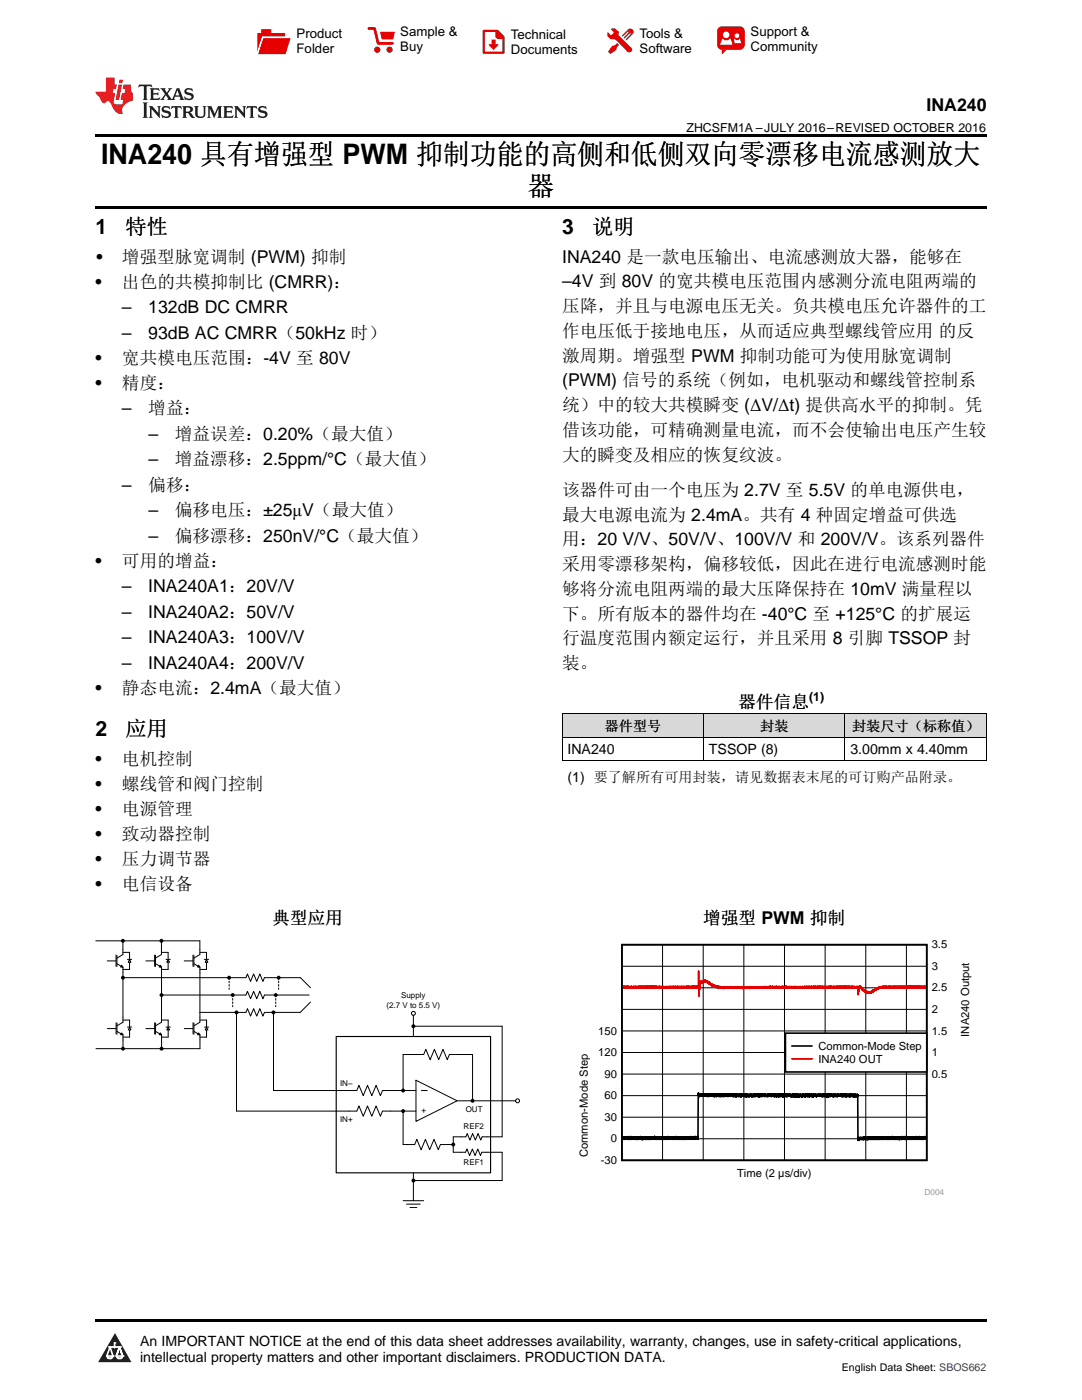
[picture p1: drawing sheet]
<svg xmlns="http://www.w3.org/2000/svg" width="216mm" height="279mm" viewBox="0 0 216 279" stroke-linecap="round" stroke-linejoin="round" font-family="sans-serif">
<defs><g id="words">
<g font-size="5.6">
<text x="20.2" y="32.8">INA240 具有增强型 PWM 抑制功能的高侧和低侧双向零漂移电流感测放大</text>
<text x="105.3" y="39.2">器</text>
</g>
<g font-size="4.2">
<text x="19" y="46.7">1</text>
<text x="25" y="46.7">特性</text>
<text x="112.2" y="46.7">3</text>
<text x="118.1" y="46.7">说明</text>
<text x="19" y="146.9">2</text>
<text x="25" y="146.9">应用</text>
</g>
<g font-size="3.5">
<text x="184.9" y="22.2">INA240</text>
<text x="19.2" y="52.4">•</text>
<text x="24.3" y="52.4">增强型脉宽调制 (PWM) 抑制</text>
<text x="112.2" y="52.4">INA240 是一款电压输出、电流感测放大器，能够在</text>
<text x="19" y="57.4">•</text>
<text x="24.3" y="57.4">出色的共模抑制比 (CMRR)：</text>
<text x="112.2" y="57.4">–4V 到 80V 的宽共模电压范围内感测分流电阻两端的</text>
<text x="24.3" y="62.5">–</text>
<text x="29.6" y="62.5">132dB DC CMRR</text>
<text x="112.2" y="62.3">压降，并且与电源电压无关。负共模电压允许器件的工</text>
<text x="24.3" y="67.6">–</text>
<text x="29.6" y="67.6">93dB AC CMRR（50kHz 时）</text>
<text x="112.2" y="67.2">作电压低于接地电压，从而适应典型螺线管应用 的反</text>
<text x="19" y="72.6">•</text>
<text x="19" y="77.6">•</text>
<text x="24.3" y="72.6">宽共模电压范围：-4V 至 80V</text>
<text x="24.3" y="77.6">精度：</text>
<text x="112.2" y="72.2">激周期。增强型 PWM 抑制功能可为使用脉宽调制</text>
<text x="112.2" y="77.1">(PWM) 信号的系统（例如，电机驱动和螺线管控制系</text>
<text x="24.3" y="82.7">–</text>
<text x="29.6" y="82.7">增益：</text>
<text x="112.2" y="82.1">统）中的较大共模瞬变 (ΔV/Δt) 提供高水平的抑制。凭</text>
<text x="29.6" y="87.8">–</text>
<text x="34.9" y="87.8">增益误差：0.20%（最大值）</text>
<text x="112.2" y="87">借该功能，可精确测量电流，而不会使输出电压产生较</text>
<text x="29.6" y="92.9">–</text>
<text x="34.9" y="92.9">增益漂移：2.5ppm/°C（最大值）</text>
<text x="112.2" y="91.9">大的瞬变及相应的恢复纹波。</text>
<text x="24.3" y="97.9">–</text>
<text x="29.6" y="97.9">偏移：</text>
<text x="112.2" y="99">该器件可由一个电压为 2.7V 至 5.5V 的单电源供电，</text>
<text x="29.6" y="103">–</text>
<text x="34.9" y="103">偏移电压：±25μV（最大值）</text>
<text x="112.2" y="103.9">最大电源电流为 2.4mA。共有 4 种固定增益可供选</text>
<text x="19" y="113.1">•</text>
<text x="24.3" y="113.1">可用的增益：</text>
<text x="29.6" y="108.1">–</text>
<text x="34.9" y="108.1">偏移漂移：250nV/°C（最大值）</text>
<text x="112.2" y="108.8">用：20 V/V、50V/V、100V/V 和 200V/V。该系列器件</text>
<text x="112.2" y="113.8">采用零漂移架构，偏移较低，因此在进行电流感测时能</text>
<text x="24.3" y="118.2">–</text>
<text x="29.6" y="118.2">INA240A1：20V/V</text>
<text x="112.2" y="118.7">够将分流电阻两端的最大压降保持在 10mV 满量程以</text>
<text x="24.3" y="123.3">–</text>
<text x="29.6" y="123.3">INA240A2：50V/V</text>
<text x="112.2" y="123.6">下。所有版本的器件均在 -40°C 至 +125°C 的扩展运</text>
<text x="24.3" y="128.3">–</text>
<text x="29.6" y="128.3">INA240A3：100V/V</text>
<text x="112.2" y="128.6">行温度范围内额定运行，并且采用 8 引脚 TSSOP 封</text>
<text x="24.3" y="133.4">–</text>
<text x="29.6" y="133.4">INA240A4：200V/V</text>
<text x="112.2" y="133.5">装。</text>
<text x="19" y="138.4">•</text>
<text x="24.3" y="138.4">静态电流：2.4mA（最大值）</text>
<text x="147.3" y="141.3">器件信息</text>
<text x="19" y="152.6">•</text>
<text x="24.3" y="152.6">电机控制</text>
<text x="19" y="157.6">•</text>
<text x="24.3" y="157.6">螺线管和阀门控制</text>
<text x="19" y="162.6">•</text>
<text x="19" y="167.6">•</text>
<text x="24.3" y="162.6">电源管理</text>
<text x="24.3" y="167.6">致动器控制</text>
<text x="19" y="172.6">•</text>
<text x="24.3" y="172.6">压力调节器</text>
<text x="19" y="177.6">•</text>
<text x="24.3" y="177.6">电信设备</text>
<text x="54.3" y="184.3">典型应用</text>
<text x="140.3" y="184.3">增强型 PWM 抑制</text>
</g>
<g font-size="2.8">
<text x="120.6" y="145.9">器件型号</text>
<text x="151.7" y="145.9">封装</text>
<text x="170" y="145.9">封装尺寸（标称值）</text>
<text x="113.2" y="150.6">INA240</text>
<text x="141.5" y="150.6">TSSOP (8)</text>
<text x="169.7" y="150.6">3.00mm x 4.40mm</text>
<text x="113.2" y="156.1">(1) 要了解所有可用封装，请见数据表末尾的可订购产品附录。</text>
<text x="27.9" y="268.6">An IMPORTANT NOTICE at the end of this data sheet addresses availability, warranty, changes, use in safety-critical applications,</text>
<text x="27.9" y="271.8">intellectual property matters and other important disclaimers. PRODUCTION DATA.</text>
</g>
<g font-size="2.6">
<text x="59.2" y="7.6">Product</text>
<text x="59.2" y="10.6">Folder</text>
<text x="79.9" y="7.3">Sample &amp;</text>
<text x="79.9" y="10.2">Buy</text>
<text x="101.9" y="7.8">Technical</text>
<text x="101.9" y="10.8">Documents</text>
<text x="127.6" y="7.6">Tools &amp;</text>
<text x="127.6" y="10.6">Software</text>
<text x="149.8" y="7.2">Support &amp;</text>
<text x="149.8" y="10.2">Community</text>
</g>
<g font-size="2.5">
<text x="137" y="26.3">ZHCSFM1A –JULY 2016–REVISED OCTOBER 2016</text>
<text x="161.4" y="139.8">(1)</text>
</g>
<g font-size="2.2">
<text x="185.9" y="189.3">3.5</text>
<text x="185.9" y="197.9">2.5</text>
<text x="185.9" y="193.6">3</text>
<text x="185.9" y="202.2">2</text>
<text x="119.4" y="206.5">150</text>
<text x="163.3" y="209.5">Common-Mode Step</text>
<text x="185.9" y="206.5">1.5</text>
<text x="119.4" y="210.8">120</text>
<text x="120.6" y="215.1">90</text>
<text x="163.3" y="212.1">INA240 OUT</text>
<text x="185.9" y="210.8">1</text>
<text x="185.9" y="215.1">0.5</text>
<text x="120.6" y="219.4">60</text>
<text x="120.6" y="223.7">30</text>
<text x="121.9" y="228">0</text>
<text x="117.3" y="230.9" transform="rotate(-90 117.3 230.9)">Common-Mode StepDDDDDDDDDDDDD</text>
<text x="119.9" y="232.3">-30</text>
<text x="147.1" y="234.9">Time (2 µs/div)</text>
</g>
<text font-size="2.2" fill="#fff" x="193.4" y="228" transform="rotate(-90 193.4 228)">DDDDDDDDDDDDDINA240 Output</text>
<text font-size="2.1" x="168" y="273.7">English Data Sheet: SBOS662</text>
<text font-size="1.7" fill="#999" x="184.4" y="238.4">D004</text>
<g font-size="1.6">
<text x="77.1" y="201.1">(2.7 V to 5.5 V)</text>
<text x="80" y="199.2">Supply</text>
<text x="67.9" y="216.8">IN±</text>
<text x="92.9" y="222">OUT</text>
<text x="67.9" y="224">IN+</text>
<text x="84.1" y="222.2">+</text>
<text x="92.5" y="225.3">REF2</text>
<text x="92.5" y="232.5">REF1</text>
</g>
</g></defs>
<g fill="#d8d8d8">
<path d="M112.2 142.5h28.2v4.7h-28.2z"/>
<path d="M140.4 142.5h28.2v4.7h-28.2z"/>
<path d="M168.6 142.5h28.2v4.7h-28.2z"/>
</g>
<path d="M22.9 266l3.3 5.9h-6.6z" fill="#231f20"/>
<path d="M21.3 270.6h1.2l-.3 .5h-.3a.53 .53 0 0 1-.6-.5z" fill-rule="evenodd" fill="#fff"/>
<path d="M21.3 270.6h1.2l-.3 .5h-.3a.53 .53 0 0 1-.6-.5z" fill="none" stroke="#231f20" stroke-width=".33"/>
<path d="M21.3 270.6l1.2 .1-.3 .4h-.5z" fill="none" stroke="#fff" stroke-width=".33"/>
<path d="M22.9 268.9h.1" fill="none" stroke="#fff" stroke-width=".33"/>
<path d="M22.9 268v.9z" fill="#fff"/>
<path d="M22.9 268v.9z" fill="none" stroke="#fff" stroke-width=".33"/>
<circle cx="22.9" cy="268" r=".16" fill="#fff"/>
<path d="M21.8 268.8h.1" fill="none" stroke="#fff" stroke-width=".33"/>
<path d="M21.8 268.8h2.2z" fill="#fff"/>
<path d="M21.8 268.8h2.2z" fill="none" stroke="#fff" stroke-width=".33"/>
<circle cx="24" cy="268.8" r=".16" fill="#fff"/>
<path d="M23.2 270.6h.1" fill="none" stroke="#fff" stroke-width=".33"/>
<path d="M23.8 268.8l-.6 1.8z" fill="#fff"/>
<path d="M23.8 268.8l-.6 1.8z" fill="none" stroke="#fff" stroke-width=".33"/>
<path d="M23.8 268.8l.7 1.8z" fill="#fff"/>
<path d="M23.8 268.8l.7 1.8z" fill="none" stroke="#fff" stroke-width=".33"/>
<path d="M24.4 270.6h.1" fill="none" stroke="#fff" stroke-width=".33"/>
<circle cx="21.3" cy="270.6" r=".16" fill="#fff"/>
<path d="M22 268.8l-.7 1.8z" fill="#fff"/>
<path d="M22 268.8l-.7 1.8z" fill="none" stroke="#fff" stroke-width=".33"/>
<path d="M22 268.8l.5 1.8z" fill="#fff"/>
<path d="M22 268.8l.5 1.8z" fill="none" stroke="#fff" stroke-width=".33"/>
<circle cx="22.5" cy="270.6" r=".16" fill="#fff"/>
<path d="M23.3 270.6h1.2a.63 .63 0 0 1-.6 .5 .63 .63 0 0 1-.6-.5z" fill-rule="evenodd" fill="#fff"/>
<path d="M23.3 270.6h1.2a.63 .63 0 0 1-.6 .5 .63 .63 0 0 1-.6-.5z" fill="none" stroke="#231f20" stroke-width=".33"/>
<path d="M23.3 270.6h1.2l-.4 .5h-.5z" fill="none" stroke="#fff" stroke-width=".33"/>
<path d="M23.2 270.6h.1" fill="none" stroke="#fff" stroke-width=".33"/>
<circle cx="24.5" cy="270.6" r=".16" fill="#fff"/>
<path d="M19 263.2h177.8v.5h-177.8z" fill="#000"/>
<g fill="none" stroke="#000" stroke-width=".2">
<path d="M19.1 187.8h20.8M21.4 191.8h1.8M23.2 190.6v2.3M23.3 192.3l1.2 .7v1M23.3 190.6v2.3M24.3 192.6l.2 .4h-.4zM24.5 189.5v1l-1.2 .7M24.5 190.1h1.4v1.3M24.5 195.1h24.6M25.4 191.5h.9M25.9 192v1.5h-1.4M32.2 198.6h16.9"/>
<path d="M52.8 195.1h7.1M24.5 207.5v1.8h-5.4M39.9 202h9.2M47.2 202v19.7h24l.4-1 .9 2.1 .8-2.1 .9 2.1 .8-2.1 .9 2.1 .4-1.1h6.7M52.8 202h7.1M54.6 202v15.6h16.6l.4-1 .9 2.1 .8-2.1 .9 2.1 .8-2.1 .9 2.1 .4-1.1h6.7M80.4 217.6v-7.1h4.1l.5-1.1 .8 2.1 .9-2.1 .8 2.1 .9-2.1 .8 2.1 .5-1h4.6v9.2M82.5 204.8h17.7v22.1h-4l-.3 .6-.5-1.3-.6 1.3-.5-1.3-.5 1.3-.6-1.3-.2 .7h-2.6v3.1h2.5l.3-.7 .5 1.3 .6-1.3 .5 1.3 .5-1.3 .6 1.3 .2-.6h4.1v5.6h-17.7M82.5 202.6v4.3M83 215.6l8.2 4.1-8.2 4.1zM84 217.6h1.3M91.2 219.7h11.7"/>
<path d="M80.4 221.7v6.7h2.3l.5-1 .8 2 .9-2 .8 2 .9-2 .9 2 .4-1h2.5M80.4 239.6h4.1M82.5 234.1v5.5M81.1 240.3h2.8M81.8 241h1.4"/>
<circle cx="82.5" cy="202.2" r=".39"/>
<circle cx="103.3" cy="219.7" r=".39"/>
</g>
<g fill="#000">
<path d="M24.3 192.6l.2 .4h-.4z"/>
<circle cx="24.5" cy="195.1" r=".39"/>
<circle cx="32.2" cy="198.6" r=".39"/>
<circle cx="24.5" cy="209.3" r=".39"/>
<circle cx="47.2" cy="202" r=".39"/>
<circle cx="54.6" cy="202" r=".39"/>
<circle cx="80.4" cy="217.6" r=".39"/>
<circle cx="82.5" cy="204.8" r=".39"/>
<circle cx="94.3" cy="219.7" r=".39"/>
<circle cx="80.4" cy="221.7" r=".39"/>
<circle cx="82.5" cy="235.6" r=".39"/>
<circle cx="90.4" cy="228.4" r=".39"/>
</g>
<path d="M67.1 206.9h30.8v27.2h-30.8z" fill="none" stroke="#000" stroke-width=".23"/>
<path d="M25.8 191.5l.3 .5h-.5z" fill="#fff"/>
<path d="M25.8 191.5l.3 .5h-.5zM29.1 191.8h1.8M30.9 190.6v2.3M31 192.3l1.2 .7v1M31 190.6v2.3M32 192.6l.2 .4h-.4zM32.2 190.1h1.3v1.3M32.2 189.5v1l-1.2 .7M33.1 191.5h.9M33.5 192v1.5h-1.3" fill="none" stroke="#000" stroke-width=".2"/>
<path d="M32 192.6l.2 .4h-.4z" fill="#000"/>
<path d="M33.5 191.5l.3 .5h-.5z" fill="#fff"/>
<path d="M33.5 191.5l.3 .5h-.5zM36.8 191.8h1.7M38.5 190.6v2.3M38.7 192.3l1.2 .7v1M38.7 190.6v2.3M39.6 192.6l.3 .4h-.5zM39.9 190.1h1.3v1.3M39.9 189.5v1l-1.2 .7M40.8 191.5h.8M41.2 192v1.5h-1.3" fill="none" stroke="#000" stroke-width=".2"/>
<path d="M39.6 192.6l.3 .4h-.5z" fill="#000"/>
<path d="M41.2 191.5l.3 .5h-.6z" fill="#fff"/>
<path d="M41.2 191.5l.3 .5h-.6zM49.1 195.1l.3-.7 .6 1.5 .6-1.5 .6 1.5 .6-1.5 .7 1.5 .3-.8M36.8 205.3h1.7M38.5 204.1v2.3M38.7 205.8l1.2 .7v1M38.7 204.2v2.2M39.6 206.1l.3 .4h-.5zM39.9 203.6h1.3v1.3M39.9 203v1l-1.2 .7M40.8 205h.8M41.2 205.5v1.5h-1.3M49.1 202l.3-.7 .6 1.5 .6-1.5 .6 1.5 .6-1.5 .7 1.5 .3-.8" fill="none" stroke="#000" stroke-width=".2"/>
<path d="M39.6 206.1l.3 .4h-.5z" fill="#000"/>
<path d="M41.2 205l.3 .5h-.6z" fill="#fff"/>
<g fill="none" stroke="#000" stroke-width=".2">
<path d="M24.5 187.8v1.7M24.5 194v10l-1.2 .7M32.2 187.8v1.7M39.9 187.8v1.7M21.4 205.3h1.8M23.2 204.1v2.3M23.3 205.8l1.2 .7v1M23.3 204.2v2.2M24.3 206.1l.2 .4h-.4zM24.5 203.6h1.4v1.3M24.5 209.3h15.4M25.4 205h.9"/>
<path d="M25.9 205.5v1.5h-1.4M41.2 205l.3 .5h-.6z"/>
</g>
<g fill="#000">
<path d="M24.3 206.1l.2 .4h-.4z"/>
<circle cx="24.5" cy="187.8" r=".39"/>
<circle cx="32.2" cy="187.8" r=".39"/>
</g>
<path d="M25.9 205l.2 .5h-.5z" fill="#fff"/>
<path d="M32.2 194v10l-1.2 .7M25.9 205l.2 .5h-.5zM29.1 205.3h1.8M30.9 204.1v2.3M31 205.8l1.2 .7v1M31 204.2v2.2M32 206.1l.2 .4h-.4zM32.2 203.6h1.4v1.3M33.1 205h.9M33.6 205.5v1.5h-1.4" fill="none" stroke="#000" stroke-width=".2"/>
<path d="M32 206.1l.2 .4h-.4z" fill="#000"/>
<path d="M33.6 205l.2 .5h-.5z" fill="#fff"/>
<g fill="none" stroke="#000" stroke-width=".2">
<path d="M39.9 194v9M49.1 198.6l.3-.8 .6 1.5 .6-1.5 .6 1.5 .6-1.5 .7 1.5 .3-.7h8.9M59.9 195.1l2.1 2M62 200l-2.1 2M124.1 197.1h60.8M124.1 192.8h60.8M132.2 188.5v43.1M140.3 188.5v43.1M148.4 188.5v43.1M156.5 188.5v43.1M164.6 188.5v43.1M172.8 188.5v43.1"/>
<path d="M180.9 188.5v43.1M32.2 207.5v1.8M33.6 205l.2 .5h-.5zM39.9 207.5v1.8M124.1 218.7h60.8M124.1 214.4h60.8M124.1 210.1h60.8M124.1 205.7h60.8M124.1 201.4h60.8M124.1 227.3h60.8M124.1 223h60.8"/>
</g>
<g fill="#000">
<circle cx="45.7" cy="195.1" r=".39"/>
<circle cx="46.4" cy="198.6" r=".39"/>
<circle cx="55" cy="198.6" r=".39"/>
<circle cx="55.6" cy="195.1" r=".39"/>
<circle cx="32.2" cy="209.3" r=".39"/>
</g>
<path d="M45.7 195.1v2.4M46.4 198.6v2.3M55 198.6v2.3M55.6 195.1v2.4" fill="none" stroke="#000" stroke-width=".2" stroke-dasharray=".3 .3"/>
<g fill="none" stroke="#000" stroke-width=".33">
<path d="M124.1 188.5h60.8v43.1h-60.8zM124.2 226.9v.2M124.2 226.9v.5M124.2 226.9v.4l.1-.4M124.3 226.9v.4v-.4M124.3 226.9v.4M124.3 227.3v-.4v.4M124.3 227h.1M124.4 227.3v-.4v.4M124.4 227l-.1 .4v-.1M124.4 227.3v-.4l.1 .4v-.4l.1 .5v-.5v.5l.1-.4v.3v-.3l.1 .3v-.4l.1 .4v-.4v.4l.1-.4v.4v-.4v.4l.1-.3v.4v-.4l.1 .4 .1-.5v.5v-.5l.1 .5v-.5v.5l.1-.6v.6v-.5l.1 .5v-.5v.5l.1-.5v.4v-.4l.1 .4v-.4v.5v-.4l.1 .4v-.6v.6l.1-.5v.5v-.5l.1 .5v-.5l.1 .4v-.4v.4v-.4l.1 .4v-.4v.4v-.4v.4l.1-.4v.4v-.4v.4l.1-.4v.5v-.5l.1 .5v-.5l.2 .5v-.5l.1 .5v-.5l.1 .5v-.5l.1 .5v-.5v.5l.1-.5v.5v-.5l.1 .5v-.5v.4l.1-.4 .1 .4v-.4v.5l.1-.5 .1 .5 .1-.6v.6v-.5v.4l.1-.4v.4v-.4v.4l.1-.3v.4v-.5l.1 .5v-.5l.1 .6v-.6v.5l.1-.5v.5l.1-.5v.5v-.5v.5v-.5l.1 .5v-.5l.1 .5v-.5v.4l.1-.4 .1 .4v-.4v.5v-.5v.5l.1-.5v.5l.1-.5v.5l.1-.5v.4l.1-.4 .1 .5 .1-.5v.5l.1-.4v.3l.1-.3v.4v-.5v.5v-.5l.1 .5v-.5l.2 .5v-.5v.5v-.5v.4v-.4v.4v-.4l.1 .4v-.4v.4v-.4v.4l.1-.4 .1 .4v-.4v.5l.1-.5v.4v-.4v.5l.1-.5v.4v-.4v.4l.1-.4v.4v-.4l.1 .4v-.5l.1 .5v-.5l.1 .6v-.5v.5v-.5l.1 .5 .1-.5 .1 .5v-.5v.4l.1-.4v.5l.1-.5v.5l.1-.5v.5v-.5v.4l.1-.4v.4v-.4l.1 .4v-.4v.5l.1-.5 .1 .5v-.5v.4l.1-.4v.4l.1-.4v.5v-.4v.4v-.4l.1 .4v-.4v.4v-.4v.3v-.4l.1 .4 .1-.4v.5v-.5v.5l.1-.5 .1 .5 .1-.5v.5l.1-.5 .1 .5 .1-.5v.5l.1-.5v.5v-.5v.4v-.4v.4l.1-.3 .1 .3v-.4v.4l.1-.5v.5l.1-.4v.4v-.4l.1 .5v-.5v.4v-.4v.4l.1-.4v.4l.1-.3v.4v-.5v.4v-.4v.4l.1-.4 .1 .5v-.5l.1 .4v-.4v.4v-.4v.4v-.4l.1 .4 .1-.4v.5v-.5v.5v-.5l.1 .4v-.4v.5l.1-.5v.4v-.4v.4v-.4l.1 .4 .1-.4v.5v-.5l.1 .4 .1-.4 .1 .4v-.5l.1 .6v-.5l.1 .5 .1-.5v.5v-.5l.1 .5v-.5l.1 .5v-.5v.4v-.4v.4v-.4l.1 .4 .1-.4v.4v-.4v.5l.1-.5v.5l.1-.5v.5l.1-.5v.4l.1-.4v.4v-.4l.1 .5 .1-.5 .1 .5v-.5l.1 .5v-.5l.1 .5v-.5l.1 .5v-.5v.5l.1-.5v.5v-.5v.4l.1-.4v.4v-.4v.4v-.4v.4v-.4v.4l.1-.4v.4v-.4v.4l.1-.4 .1 .4v-.4l.1 .5v-.4v.4l.1-.5v.4l.1-.4v.4v-.4l.1 .5v-.5v.5v-.5v.4l.1-.4v.4l.1-.3 .1 .3v-.4v.4v-.4l.1 .4v-.5l.1 .6 .1-.5 .1 .5v-.5l.1 .5v-.5v.4v-.4v.4l.1-.4v.4v-.4l.1 .4v-.4v.5l.1-.6 .1 .6 .1-.6v.5l.1-.4v.4v-.4v.4l.1-.4 .1 .4v-.4v.4v-.4v.5l.1-.6v.6l.2-9.3 .1 .7 .1-.4v.5l.1-.6v.5l.1-.5v.5l.1-.5 .1 .5v-.5l.1 .5 .1-.5 .1 .5 .1-.5v.5v-.4v.4v-.4l.1 .4v-.4v.4v-.4v.3l.1-.3v.4l.1-.4 .1 .4v-.5v.5v-.4l.1 .4v-.4v.4l.1-.5v.5v-.5l.1 .5v-.4l.1 .4v-.5l.1 .6v-.5v.4l.1-.4v.4v-.5l.1 .5v-.4v.4v-.4v.4l.1-.4 .1 .4v-.5v.5l.1-.5v.5v-.4v.4v-.4l.1 .4v-.4v.4l.1-.5 .1 .5v-.4l.1 .4v-.4v.4v-.4v.4l.1-.4 .1 .4v-.4v.5l.1-.5 .1 .4v-.5v.6l.1-.5v.4v-.4v.4v-.4l.1 .4v-.4v.4v-.4v.4l.1-.4v.5v-.5l.1 .4 .1-.4v.4l.1-.4v.4v-.5v.5l.1-.5v.5l.1-.5 .1 .6v-.5v.4v-.4l.1 .4v-.4v.4v-.4l.1 .4v-.4v.4l.1-.4v.5l.2-.6v.5l.1-.5v.6v-.6v.5v-.4l.1 .4v-.4v.4v-.4l.1 .4 .1-.4v.4v-.4v.4v-.4l.1 .5v-.6v.5l.1-.5v.5v-.4l.1 .4v-.4l.1 .4v-.4l.1 .4v-.5v.5v-.4v.4l.1-.4v.4v-.4l.1 .4v-.4v.4v-.4v.4l.2-.4v.5v-.6v.5l.1-.4v.4v-.4l.1 .4 .1-.5v.5v-.4v.4v-.4l.1 .4v-.4v.4v-.4v.4v-.4v.4v-.4l.1 .4 .1-.4v.4v-.5v.5v-.4l.1 .4v-.4v.4v-.4v.4v-.4v.4l.1-.4 .1 .4v-.5v.6l.1-.5v.4l.1-.4v.5v-.5v.4l.1-.4v.4v-.4v.4l.1-.4v.4v-.4l.1 .4v-.4v.4v-.4v.5v-.5l.1 .4v-.4v.4v-.4l.1 .4v-.4v.4v-.4l.1 .5v-.5v.5l.1-.6v.5v-.4v.4v-.4v.4l.1-.4v.4v-.4v.4v-.4l.1 .4 .1-.4v.4v-.4v.5l.1-.5 .1 .4v-.5l.1 .6 .1-.5v.5v-.5l.1 .5v-.5l.1 .4v-.4v.4v-.4v.4l.1-.4v.4l.1-.4v.4v-.5v.5v-.4l.1 .4v-.4v.4l.1-.4v.4v-.4l.1 .4v-.4v.5l.1-.5v.4v-.4v.4v-.4v.4l.1-.4v.4v-.4l.1 .4v-.4v.5v-.5v.5l.1-.5 .1 .5v-.5v.4l.1-.4v.5l.1-.5 .1 .5 .1-.5 .1 .5 .1-.5v.4v-.4v.4l.1-.4v.4v-.4l.1 .4 .1-.4v.4v-.4v.5v-.5l.1 .5 .1-.5v.4l.1-.4v.5v-.5v.5l.1-.5v.4v-.4l.2 .4v-.4v.5l.1-.6 .1 .6 .1-.5v.4v-.4v.4l.1-.4v.4v-.4v.4l.1-.4v.4v-.4v.4l.1-.4v.4v-.4l.1 .4v-.4v.5l.1-.6 .1 .6 .1-.5v.5v-.5l.1 .5v-.5l.1 .5v-.5v.4l.1-.5v.5v-.4l.1 .4v-.4v.4l.1-.4v.5v-.5v.4l.1-.4v.4v-.4v.4l.1-.4v.4v-.4v.4l.1-.4v.4v-.4v.4v-.4v.4v-.4l.1 .4v-.4v.4l.1-.4 .1 .4v-.4v.5v-.5v.4l.1-.4v.4v-.4v.4v-.4l.1 .4v-.4l.1 .4 .1-.4v.5l.1-.5v.4l.1-.4v.5v-.5v.4l.1-.4v.4v-.4v.4l.1-.4v.4v-.4v.4v-.4l.1 .4v-.4l.1 .4v-.4l.1 .4v-.5v.5v-.4l.1 .4v-.4l.1 .4v-.4v.4v-.4v.5l.1-.5v.4l.1-.4v.4v-.4v.4l.1-.4v.4l.1-.4v.4v-.5l.1 .5v-.5l.1 .6v-.5v.4l.1-.4v.4v-.4v.4v-.4l.1 .4 .1-.4v.4v-.4v.5l.1-.5v.5v-.5v.5l.2-.5v.5l.1-.5v.4v-.4v.4l.1-.4v.5l.1-.5v.5v-.5l.1 .4 .1-.4v.4v-.5l.1 .6 .1-.5v.4v-.4v.4l.1-.4v.4l.1-.4v.4v-.4l.1 .5v-.5l.1 .5 .1-.5v.5l.1-.6 .2 .6v-.5v.5l.1-.5v.4v-.4v.4l.1-.4v.4v-.5v.5l.1-.4 .1 .5v-.6l.1 .6v-.5v.4v-.4l.1 .4v-.4l.1 .4v-.4v.4v-.4v.4l.1-.4v.4v-.4v.4v-.4v.4l.1-.4v.4v-.4v.4v-.4v.4v-.4v.4v-.4v.4l.1-.4v.4v-.4l.1 .4 .1-.4v.4v-.4v.5v-.5l.1 .5v-.4l.1 .4v-.5l.1 .5 .1-.6v.5l.1-.4v.5v-.5v.5l.1-.5 .1 .5v-.5l.1 .5 .1-.5v.5v-.5l.1 .4v-.4v.5l.1-.5v.5v-.5v.5v-.5l.1 .4v-.4l.1 .5v-.5l.1 .5v-.5l.1 .5v-.5l.1 .5v-.5l.1 .5v-.5v.5l.1-.5v.4v-.4v.4v-.4v.4l.1-.4 .1 .4v-.4v.5l.1-.5 .1 .5v-.5v.5l.1-.5v.5l.1-.5v.4v-.4v.4v-.4l.1 .4v-.5v.5l.1-.4 .1 .5v-.5l.1 .5v-.5v.5v-.5l.1 .5v-.5l.1 .5v-.5l.1 .4v-.4v.4v-.4l.1 .4v-.4v.4v-.4v.4l.1-.4v.4v-.4l.1 .4v-.4v.5v-.5v.5l.1-.6v.5l.1-.5 .1 .6v-.5v.5l.1-.5v.5v-.5v.4l.1-.4v.4l.1-.4v.4v-.4v.4v-.4l.1 .4v-.4v.4v-.4v.4v-.4v.5l.1-.5v.4v-.4v.4l.1-.3v.4v-.5l.1 .4v-.4l.1 .4v-.4v.5v-.5l.1 .5v-.5v.4v-.4l.1 .4v-.4v.4l.1-.4v.4l.1-.4v.4v-.5v.5l.1-.4 .1 .5 .1-.5v.4v-.4l.1 .4v-.4v.4l.1-.4v.4v-.4l.1 .4v-.4v.4v-.4v.4v-.4l.1 .4v-.4l.1 .4v-.4v.4v-.4l.1 .4v-.5l.1 .5 .1-.4v.4v-.4v.4l.1-.3v.4v-.5v.4l.1-.4v.4v-.4l.1 .4v-.4v.5l.1-.6v.6l.1-.6 .1 .5v-.4v.4l.1-.4v.5l.1-.6 .1 .5 .1-.5 .1 .6v-.5l.1 .6v-.6v.4l.1-.4v.5l.1-.5 .1 .5v-.5v.5v-.6l.1 .6v-.5v.4l.1-.4v.4l.1-.4v.5l.1-.5v.4l.1-.5v.5v-.4v.4v-.4l.1 .4v-.4v.4v-.4v.4v-.4v.4v-.4l.1 .4 .1-.4v.4v-.4l.1 .5v-.5l.1 .5v-.5l.1 .5v-.5v.4l.1-.4 .1 .4v-.4v.5l.1-.5v.4v-.4v.4v-.4v.4l.1-.4v.4v-.4v.4l.1-.4v.4v-.4l.2 .5 .1-.6v.5v-.4v.4v-.4l.1 .4v-.4v.4v-.4v.4v-.4l.1 .4 .1-.4v.4v-.4v.4l.1-.4v.4v-.4v.4l.1-.4v.4v-.4l.1 .4 .1-.4v.4v-.4v.5l.1-.6 .1 .6 .1-.5v.5l.1-.6v.5l.1-.4v.5l.1-.6v.5v-.5v.5l.2-.4v.5v-.5l.1 .5 .1-.5v.5l.1-.5v.5v-.5l.1 .4v-.4v.4v-.4v.4l.1-.4 .1 .4v-.4l.1 .4v-.4v.5v-.5v.5l.1-.5 .1 .5v-.5v.4v-.4l.1 .4 .1-.4v.5v-.5l.1 .4v-.5v.5l.1-.4 .1 .4v-.4v.5v-.5l.1 .4v-.4v.4l.1-.4v.4v-.4l.1 .5v-.5v.5l.1-.5v.5v-.5v.4v-.4l.1 .4v-.4l.1 .4v-.4v.5l.1-.5v.5l.1-.5v.4l.1-.4v.4l.1-.4v.4v-.4l.1 9.2 .1-.6 .1 .5v-.5v.5v-.5v.4l.1-.4v.4v-.4l.1 .4v-.4v.4v-.4v.4l.1-.4v.4v-.4v.4l.1-.4v.4v-.4v.4l.1-.4v.4v-.4v.4l.1-.4v.4v-.4l.1 .4v-.4v.4l.1-.4v.4v-.4v.4v-.4l.1 .5v-.6v.5l.1-.5v.5l.1-.4v.4v-.4v.4v-.4l.1 .4v-.4v.4v-.4v.4l.1-.4v.4l.1-.5v.5v-.4v.4l.1-.4v.4v-.4v.4v-.4v.4v-.4l.1 .4v-.4v.5l.1-.6v.5l.1-.4v.4l.1-.4v.4v-.5v.5v-.4l.1 .4v-.4l.1 .4v-.4v.4l.1-.4v.4l.1-.5v.5v-.5l.1 .5v-.5l.1 .5v-.5v.5v-.5l.1 .5v-.4v.4v-.4v.4l.1-.4v.4v-.4l.1 .3v-.4v.5v-.4l.1 .4 .1-.5v.5l.1-.5 .1 .5v-.5l.1 .5 .1-.5v.5v-.4v.4l.1-.4v.4v-.4l.1 .4v-.4l.1 .4v-.5l.1 .5v-.4l.1 .4 .1-.5v.5v-.5l.1 .5 .1-.5v.5v-.5l.1 .5 .1-.5 .1 .5v-.4v.4v-.4l.1 .4v-.5l.1 .5v-.4l.1 .4v-.4l.1 .4 .1-.5v.5v-.5l.1 .5v-.5v.4v-.4v.4l.1-.4v.4l.1-.4v.4v-.4v.4l.1-.3v.4v-.5l.1 .5v-.5v.5l.1-.5 .1 .5v-.5l.1 .5v-.5v.5l.1-.5 .1 .5v-.5l.1 .5v-.5v.4l.1-.4 .1 .4v-.4v.5v-.4v.4l.1-.4v.3l.1-.4 .1 .5 .1-.6v.6l.1-.5v.5l.1-.5 .1 .5 .1-.5v.5l.1-.5v.5v-.4l.1 .4v-.5l.1 .5 .1-.5v.5l.1-.5v.5v-.5l.1 .5v-.5l.1 .5v-.5v.4l.1-.4v.4l.1-.4v.4v-.4v.6l.1-.6v.5l.1-.5 .1 .5 .1-.5 .1 .5v-.5l.1 .5v-.6v.5l.1-.4 .1 .5v-.5v.5l.1-.5 .1 .5v-.5l.1 .5v-.5l.1 .4v-.5v.6v-.5l.1 .5v-.5v.5v-.5v.5v-.5l.1 .5v-.5v.5l.1-.5v.4l.1-.4v.4v-.4l.1 .5 .1-.5v.5v-.5v.5l.1-.5 .1 .4 .1-.4v.5v-.5l.1 .5 .1-.5v.4l.1-.4 .1 .4v-.4v.5l.1-.5v.5l.1-.5 .1 .5v-.4l.1 .4v-.5v.4l.1-.4 .1 .5 .1-.5v.5v-.4l.1 .4 .1-.4v.4v-.6v.5v-.4l.1 .4v-.4v.4l.1-.4v.4v-.4l.1 .4v-.4v.5v-.5l.1 .5v-.4v.3v-.4l.1 .4v-.4v.4v-.4v.5l.1-.5v.5v-.6l.1 .6 .1-.5 .1 .5v-.5v.4l.1-.4 .1 .5 .1-.5v.5l.1-.5v.5l.1-.5 .1 .5v-.5v.4v-.4v.4l.1-.4v.4v-.4l.1 .4v-.5l.1 .5M184.6 227v-.1v.4"/>
<path d="M184.6 227.3h.1M184.7 226.9v.4M184.7 226.9h.1M184.7 227v.3v-.3M184.7 227v.3M184.7 226.9v.5l.1-.4v.3M184.8 227.3v-.4v.4M184.8 227.3h.1M184.8 227.3v-.3v.3M184.8 226.9h.1M184.8 226.9v.4"/>
</g>
<g fill="none" stroke="#f00" stroke-width=".33">
<path d="M124.2 197.1h.1M124.2 197.1v-.2v.2M124.2 196.9l.1 .2v-.2M124.2 197v.1M124.2 196.9l.1 .3v-.3M124.3 196.9v.3zM124.3 196.9v.2M124.3 197.1l.1-.2v.2M124.4 197.1v-.2l.1 .2v-.3l.1 .4 .1-.3v.3v-.3l.1 .3v-.3v.3l.1-.3v.2v-.2v.2v-.2l.1 .2v-.2v.3l.1-.3v.3l.1-.3v.3l.1-.4v.3l.1-.2v.2v-.2l.1 .3v-.3l.1 .3v-.3l.1 .3v-.3v.3v-.3v.3l.1-.3v.3l.1-.3 .1 .3 .1-.3v.3v-.3v.3l.1-.2v.2l.2-.3v.3v-.3v.3l.1-.3v.3l.1-.3 .1 .3v-.3v.2l.1-.2v.2v-.2l.1 .2v-.2v.3l.1-.3v.3l.1-.3v.3l.1-.3 .1 .3v-.3v.3l.1-.4v.3v-.2v.2v-.2l.1 .2v-.2v.2v-.2v.2l.1-.2v.2v-.2v.2l.1-.2v.2v-.2v.2v-.2v.2l.1-.2 .1 .2v-.2v.2v-.3l.1 .4v-.3v.2v-.2l.1 .2v-.2v.2v-.2v.2v-.2v.2v-.2l.1 .2v-.2v.2v-.2v.2v-.2l.1 .2v-.2v.2v-.2v.2l.1-.2v.2v-.2v.2v-.2l.1 .2v-.2l.1 .2v-.2v.3v-.3v.3l.1-.3v.3l.2-.4 .1 .4v-.4l.1 .4 .1-.4v.3v-.2v.2l.1-.2v.3l.1-.4v.3v-.2l.1 .2v-.2l.1 .3 .1-.4 .1 .3v-.3l.1 .4 .2-.4v.3v-.2v.2v-.2v.2l.1-.2v.2v-.2v.2v-.2v.2l.1-.2 .1 .2v-.2v.3v-.3v.2l.1-.2v.3l.1-.3v.3v-.4l.1 .4v-.3l.1 .3v-.3l.1 .2v-.2v.2l.1-.2v.3v-.3l.1 .3 .1-.3 .1 .3v-.3v.3v-.3v.3l.1-.3v.3l.1-.3 .1 .3v-.3v.3l.1-.3 .1 .3v-.3v.3l.1-.3 .1 .3 .1-.3v.3l.1-.3v.3l.1-.2v.2v-.2v.2v-.2l.1 .2v-.3v.3v-.3l.1 .3v-.2v.2l.1-.2 .1 .2v-.3v.3l.1-.3 .1 .3 .1-.3v.3v-.3l.1 .3 .1-.3v.3v-.3v.3l.2-.3v.3v-.3l.1 .3v-.3v.3l.1-.3v.3v-.2l.1 .2v-.3l.1 .3v-.3v.2v-.2v.2l.1-.2 .1 .3v-.3l.1 .3v-.3l.1 .3 .1-.3v.3v-.3v.3v-.3l.1 .3 .1-.3 .1 .3v-.3v.3l.1-.3v.3l.1-.3v.3l.1-.3 .1 .3v-.3l.1 .3v-.3v.3l.1-.4v.4v-.3l.1 .3 .1-.3 .1 .3v-.3v.3v-.3l.1 .3v-.3l.1 .3v-.3v.3l.1-.3v.3l.1-.3v.3l.1-.3v.3v-.3l.1 .3v-.3v.3v-.3v.3l.1-.3 .1 .3 .1-.3v.3v-.3l.1 .3v-.3v.3v-.3v.2l.1-.2 .1 .3 .1-.3v.3v-.3v.3l.1-.3v.2v-.2v.2v-.2l.1 .2v-.2l.1 .3v-.3v.2l.1-.2 .1 .3v-.4l.1 .4v-.3v.2v-.2v.2l.1-.2v.2v-.2v.2v-.2v.2v-.2l.1 .2v-.2v.2l.1-.2 .1 .2v-.2v.3l.1-.3v.2v-.2v.2v-.2v.2l.1-.2v.2v-.2l.1 .2v-.2l.1 .3v-.3v.3v-.3v.3l.1-.4v.4l.1-.4v.4v-.3v.3l.1-.3v.2l.1-.2v.3v-.3l.1 .3v-.3v.3v-.3l.2 .3v-.3l.2 .3v-.3l.1 .3v-.3v.2l.1-.2v.3l.1-3.4 .1 5 .2-2.7v.1l.1-.3v.2v-.2v.2l.1-.2v.2v-.2v.3l.1-.3v.3l.2-.3v.2v-.3l.1 .3v-.3l.1 .2 .1-.3 .1 .2v-.2l.1 .2v-.2l.1 .2v-.2l.2 .2v-.2v.4l.1-.3 .1 .3 .1-.2v.2v-.2l.1 .4 .1-.2v.3l.1-.3v.3l.1-.2 .1 .3v-.3l.1 .4v-.2v.2l.1-.2v.3v-.3v.3l.1-.2 .1 .3v-.3v.3v-.3l.1 .3v-.3l.1 .4v-.3v.2l.1-.2 .1 .3v-.3v.4l.1-.3v.3l.1-.2 .1 .2v-.2l.1 .2v-.2v.2v-.2v.2l.1-.2 .1 .3v-.3l.1 .3v-.3v.3l.1-.2v.2v-.2v.2v-.2v.2l.1-.2 .2 .3v-.3l.1 .3 .1-.3v.3l.1-.2 .1 .2v-.2v.2l.1-.2 .1 .2 .1-.2v.3v-.3v.2v-.2l.1 .2 .1-.2 .1 .2v-.3v.3l.1-.2v.2l.1-.2v.2v-.2l.1 .2v-.2v.2l.1-.2v.2v-.3v.3l.2-.2v.2v-.2l.1 .2v-.2v.2l.1-.2 .1 .2v-.2l.1 .2v-.3l.1 .3 .1-.3v.3v-.2v.2v-.2l.1 .2v-.2v.2v-.2l.1 .2v-.2v.2l.1-.2v.2v-.2l.1 .2v-.2v.2l.1-.2 .1 .2v-.2l.1 .2v-.2l.1 .2v-.2v.2l.1-.2 .1 .2v-.3l.1 .3 .1-.3v.3l.1-.2 .1 .2v-.3v.3v-.2l.1 .2v-.2l.1 .2v-.2l.1 .2v-.2l.1 .2 .1-.2 .1 .2v-.2l.1 .2v-.2l.1 .2v-.2l.1 .3 .1-.4v.3l.1-.2 .1 .2v-.2v.3v-.3l.1 .2 .1-.2 .1 .2 .1-.2v.2v-.2v.2l.1-.2 .1 .2v-.2v.2v-.2v.2l.1-.2v.2v-.2l.1 .2v-.2v.2l.1-.3v.3l.1-.2v.2v-.2l.1 .2v-.2v.3l.1-.3 .1 .2v-.2l.1 .2 .1-.2v.2v-.2l.1 .2v-.2l.1 .2v-.2v.2v-.2l.1 .2v-.2v.2l.1-.2 .1 .2v-.2v.2l.1-.2 .1 .2 .1-.2v.2v-.3v.3l.2-.2v.2v-.2l.1 .2v-.3l.1 .3v-.2l.1 .2v-.2l.1 .2v-.2v.2v-.2l.1 .2v-.2l.1 .2v-.2v.2v-.3l.1 .3v-.2v.2v-.2l.1 .2v-.2l.1 .2v-.2v.2l.1-.2 .1 .2v-.2l.2 .2 .1-.3 .1 .3v-.3v.3l.1-.3 .1 .3 .1-.3v.3v-.3v.3l.1-.2 .1 .2v-.3v.3l.1-.2 .1 .2v-.3l.1 .3v-.3v.3l.2-.3v.3v-.3v.3l.1-.3v.3v-.3v.3v-.3l.1 .3v-.3v.3v-.3v.3l.1-.3v.3v-.3v.3l.1-.3 .1 .3v-.3l.1 .3v-.3v.3l.1-.4 .2 .4 .1-.3v.3v-.3l.1 .3v-.3l.1 .3v-.3v.3v-.3l.1 .3 .1-.3v.3v-.3v.3l.1-.3v.3l.1-.3v.3v-.3v.3l.1-.3 .1 .3v-.3v.3v-.3l.1 .3v-.3v.3l.1-.3v.3v-.3l.1 .3 .1-.3v.3v-.2l.1 .2v-.3v.3l.1-.3v.3l.1-.3v.3v-.3v.3l.1-.3v.3l.1-.3v.3v-.3v.3l.1-.3v.3v-.3v.3v-.3l.1 .3v-.2l.1 .2v-.3l.1 .3v-.2v.2l.1-.2v.2l.1-.4v.4v-.3l.1 .3 .1-.3v.3v-.2l.1 .2v-.2v.2l.1-.3v.3l.1-.3v.3l.2-.3v.3l.1-.3v.3l.1-.3v.3v-.2l.1 .2v-.3l.1 .3v-.2l.1 .2v-.3l.1 .3v-.2v.2l.1-.2v.2v-.2v.2v-.2l.1 .2v-.2l.1 .2v-.3v.3v-.3l.1 .3 .1-.3v.3v-.3l.1 .3v-.3l.1 .3 .1-.3v.3l.1-.3v.3l.1-.3v.3l.1-.2v.2v-.2v.2v-.2v.2v-.2l.2 .2v-.3v.3l.1-.3 .1 .3v-.3l.1 .3v-.2l.1 .2v-.3l.1 .3v-.2v.2v-.2v.2v-.2l.1 .2 .1-.2v.2v-.3v.3l.1-.3v.3v-.3v.3l.1-.3v.3v-.3l.1 .3v-.2l.1 .2 .1-.4v.4v-.2l.1 .2 .1-.3v.3l.1-.3v.3v-.3l.1 .3v-.3v.3v-.3l.2 .3v-.3l.1 .3v-.3v.3v-.3l.1 .2v-.2l.1 .3v-.3v.3v-.3l.1 .3v-.3v.3l.1-.3 .1 .3v-.3v.2l.1-.2v.3v-.3v.3v-.3v.2v-.2l.1 .2 .1-.2v.3l.1-.3 .1 .3v-.3l.1 .3v-.3v.2v-.2v.2v-.2v.2v-.2v.2l.1-.2 .1 .2v-.3l.1 .4v-.3v.2v-.2v.2v-.2v.2l.1-.2v.2l.1-.2v.3l.1-.3v.3v-.3v.3l.1-.3v.3v-.3v.3v-.3l.1 .3 .1-.3v.3v-.3v.3v-.4l.1 .4v-.3l.1 .3v-.3l.1 .2v-.3v.4l.1-.3v.3v-.3l.1 .3v-.3l.1 .3 .1-.3 .1 .3v-.3v.3l.1-.4v.4v-.3l.1 .3v-.3l.1 .3 .1-.3v.3l.1-.4v.4l.1-.3v.2v-.2v.2v-.2v.2v-.2l.1 .2v-.2v.2v-.1v.2v-.3l.1 .2v-.2v.2l.1-.2v.2v-.1v.2l.1-.3v.3v-.3l.1 .3v-.3l.1 .3v-.3v.3l.1-.3v.2l.1-.2v.3v-.3l.1 .3v-.3l.1 .3 .1-.3v.3v-.4v.4v-.3l.1 .3v-.3v.3l.1-.3v.3v-.3v.3l.1-.3 .1 .3v-.3v.3l.1-.3v.3v-.3v.3l.1-.3v.3v-.3v.3l.1-.3v.3v-.3v.3l.1-.3v.2l.1-.2v.3l.1-.3v.3v-.3v.3v-.2l.1 .2 .1-.3v.3v-.4l.1 .3 .1-.2v.3v-.3l.1 .3v-.3l.1 .2 .1-.3v.4v-.3l.1 .2v-.2l.1 .2v-.2v.2v-.2v.2v-.2v.2v-.2l.1 .2v-.2v.2v-.2v.2v-.2v.2l.1-.2v.2v-.2v.2l.1-.2 .1 .2v-.2v.2v-.2v.2v-.2l.1 .3v-.3v.3v-.3v.2l.1-.2v.3v-.3l.1 .3v-.4l.1 .4 .1-.4v.3v-.3v.3l.2-.3v.4l.1-.3v.2l.1-.2v.3v-.3v.2v-.2v.2l.1-.2v.2v-.2v.2l.1-.2 .1 .2v-.2v.3l.1-.3v.3v-.3l.1 .3v-.3v.2l.2-.2v.3l.1-.3v.2l.1-.2 .1 .3v-.3v.3v-.3l.1 .3v-.3v.2v-.2l.2 .2v-.2v.3v-.3l.1 .3v-.3v.3l.1-.3v.3l.2-.3v.3l.1-.3v.3l.1-.3v.3v-.3v.3l.1-.3v.3l.1-.3v.3v-.3l.1 .3v-.3v1.7l.1-1.8 .1 1.1 .1-1v.3v-.4v.3l.1-.3 .1 .3v-.2v.2v-.3l.1 .4v-.2l.1 .3v-.3l.2 .7 .1-.3 .1 .3v-.2l.1 .3v-.2l.1 .3v-.3v.3l.1-.2 .1 .4v-.3l.1 .2 .1-.2v.3v-.2l.1 .2v-.2l.1 .3v-.3l.1 .3 .1-.3v.4v-.4v.3l.1-.3v.3v-.3l.1 .3v-.3l.1 .3 .1-.3v.2l.1-.2v.2l.2-.2v.2v-.4v.3l.1-.3v.3l.1-.3v.2l.2-.3v.3v-.3l.1 .2 .1-.4v.2l.1-.2v.2l.1-.4 .1 .3 .1-.3 .1 .2v-.2l.1 .2v-.3v.2v-.2v.2l.2-.2v.2v-.3v.2l.2-.2 .1 .2 .1-.3v.3l.1-.3v.3l.1-.3v.3l.1-.3v.3v-.3l.1 .3v-.3v.3v-.3v.3l.1-.3v.3v-.3l.1 .3v-.3l.1 .3v-.3v.3v-.3l.1 .3v-.3v.3l.1-.3 .1 .3v-.3v.3l.1-.4v.4l.1-.3 .1 .3v-.3l.1 .3v-.3l.1 .3v-.3l.1 .3 .1-.3v.3v-.3v.3l.1-.4v.3v-.2l.1 .2 .1-.2v.3l.1-.3v.3v-.3v.2v-.2v.2l.1-.2 .1 .2v-.2v.3v-.3v.3l.1-.3v.3v-.3v.3v-.3l.1 .3v-.3l.1 .3v-.3v.3l.1-.3v.3v-.3l.1 .3v-.3v.3l.1-.3v.3l.1-.3v.2l.1-.2v.3v-.3l.1 .3v-.3l.1 .3v-.3v.3l.1-.3v.3v-.3l.2 .2v-.3v.4v-.3l.1 .3 .1-.3v.2v-.2v.2v-.2v.2v-.2l.1 .2v-.2v.2v-.2v.2l.2-.2v.2v-.2v.3v-.3l.1 .3v-.3v.2l.1-.2v.3v-.3l.1 .3v-.3v.2v-.2v.2v-.2v.2l.1-.2v.2v-.2l.1 .2v-.2v.2v-.2l.1 .3v-.3v.2v-.2l.1 .2v-.2v.2v-.2l.1 .2v-.2v.2l.1-.2v.3v-.3v.2v-.2l.1 .2 .1-.2v.3v-.3l.1 .3v-.3v.2v-.2v.2l.1-.2v.2v-.2l.1 .2 .1-.2v.3v-.4l.1 .4v-.3v.2v-.2v.2v-.2v.2v-.2l.1 .2v-.2v.2v-.2v.2v-.2l.1 .2v-.2l.1 .3v-.4l.1 .4v-.4v.4l.1-.3 .1 .2v-.3v.4v-.3l.1 .2v-.2v.2v-.2v.2v-.2v.2l.1-.2 .1 .2v-.2l.1 .3v-.3v.3l.1-.4 .1 .4v-.3l.1 .3 .2-.4v.4v-.3v.3l.1-.3 .1 .3 .1-.4v.4l.1-.3v.3v-.3l.1 .2v-.3l.1 .4v-.3l.1 .3v-.3v.2l.1-.2v.2v-.2v.3l.1-.3v.3l.1-.3v.3v-.3l.1 .3 .1-.3v.3v-.3l.1 .3v-.3v.3v-.4v.3v-.2l.1 .2v-.2v.2v-.2l.1 .2v-.2l.1 .2v-.2v.2M184.6 197v.1M184.7 197.1h.1M184.7 196.9l-.1 .2"/>
<path d="M184.7 196.9v.2M184.7 197v.1M184.8 197v.1v-.1M184.8 197l-.1 .1M184.8 197v.2v-.2"/>
</g>
<g fill="#fff">
<path d="M117.4 187.7h5.7v17.1h-5.7z"/>
<path d="M185.4 215.3h6.4v17.6h-6.4z"/>
<path d="M156.7 206.2h28.2v7.7h-28.2z"/>
</g>
<path d="M156.7 206.2h28.2v7.7h-28.2zM158 208.8h4" fill="none" stroke="#000" stroke-width=".33"/>
<path d="M158 211.3h4" fill="none" stroke="#f00" stroke-width=".33"/>
<path d="M112.2 151.8h84.6M112.2 147.1h84.6M112.2 142.5h84.6M112.2 142.5v9.3M140.4 142.5v9.3M168.6 142.5v9.3M196.8 142.5v9.3" fill="none" stroke="#000" stroke-width=".2"/>
<path d="M19 26.8h177.8v.6h-177.8zM19 41.2h177.8v.5h-177.8zM112.2 151.8h.1zM168.5 151.8h.1zM196.7 151.8h.1z" fill="#000"/>
<path d="M27.7 16.9l-.1 .6 .6-.3h.5v.2v2.2l-.2 .4h1l-.2-.4v-2.2v-.2h.5l.6 .3-.2-.6zM29.9 17.6l.2 .4v1.6l-.2 .4h1.9l.1-.6a1.09 1.09 0 0 1-1.3 .1v-.6h.6l.4 .2v-.7l-.2 .2h-.8v-.6l.2-.1a1.01 1.01 0 0 1 1 .3l-.1-.6zM32 17.6l.9 1.2-1 1.2h.9l-.2-.3 .5-.7 .5 .7-.3 .3h1.7l-.2-.3 .1-.4h1l.1 .4-.2 .3h1l-.3-.4-.7-2h-.5l-1 2.2-.8-1.1 .9-1.1h-.9l.2 .2-.4 .7-.4-.7 .2-.2zM35.4 18l.4 1h-.8zM37 17.7a.66 .66 0 0 0-.2 .8 .66 .66 0 0 0 .6 .4l.7 .2 .1 .2a.8 .8 0 0 1-.7 .4 .8 .8 0 0 1-.7-.5l.1 .8 .2-.2a.94 .94 0 0 0 1.1 .1 .94 .94 0 0 0 .4-.9 1.48 1.48 0 0 0-1.3-.6v-.4a1.1 1.1 0 0 1 1.2 .2l-.2-.6-.2 .1-.5-.1zM28.5 20.4l.2 .4v2.3l-.2 .4h1l-.2-.4v-2.3l.2-.4zM29.7 21.2l.2 .4v1.5l-.2 .4h.8l-.3-.4 .1-1.3 1.6 1.8v-2l.2-.4h-.7l.2 .2v1.1l-1.2-1.3zM32.5 21.3a.66 .66 0 0 0-.2 .8 .66 .66 0 0 0 .6 .4l.6 .2 .2 .2a.8 .8 0 0 1-.8 .4 .8 .8 0 0 1-.7-.5l.2 .7 .2-.1a.94 .94 0 0 0 1 .1 .94 .94 0 0 0 .5-1 1.47 1.47 0 0 0-1.3-.6l-.1-.3a1.1 1.1 0 0 1 1.3 .2l-.2-.6-.2 .1-.5-.2zM34.3 21.2l-.2 .6a.64 .64 0 0 1 .8-.3v1.6l-.2 .4h1l-.3-.4 .1-1.6a.66 .66 0 0 1 .8 .3l-.2-.6zM36.3 21.2l.3 .4v1.5l-.3 .4h1l-.2-.2v-.7h.5l.1 .1a.8 .8 0 0 0 1.2 .7l-1-1a.62 .62 0 0 0 .6-.5 .62 .62 0 0 0-.6-.7zM37.1 21.5h.1a.48 .48 0 0 1 .6 0 .48 .48 0 0 1 .1 .6l-.2 .1-.6 .1zM38.7 21.2l.2 .2a2.29 2.29 0 0 0 .4 2 1.05 1.05 0 0 0 1.7-.7v-1.3l.2-.2h-.8l.2 .4v1.1a.61 .61 0 0 1-.6 .6 .61 .61 0 0 1-.6-.6v-1.1l.3-.4zM41.3 21.2l.3 .4v1.5l-.3 .4h.8l-.2-.4v-1.4l.8 1.9 .9-1.9v1.4l-.2 .4h.9l-.2-.4v-1.5l.2-.4h-.8l-.7 1.5-.6-1.5zM44.5 21.2l.2 .4v1.5l-.2 .4h1.9l.2-.6a1.1 1.1 0 0 1-1.4 .2v-.7h.6l.4 .2v-.6l-.2 .1-.8 .1v-.6l.2-.1a1.02 1.02 0 0 1 1.1 .2l-.2-.5zM46.7 21.2l.2 .4v1.5l-.2 .4h.8l-.3-.4 .1-1.3 1.6 1.8v-2l.2-.4h-.7l.2 .2v1.1l-1.2-1.3zM49.3 21.2l-.1 .6a.64 .64 0 0 1 .8-.3v1.6l-.3 .4h1l-.2-.4v-1.6a.66 .66 0 0 1 .8 .3l-.1-.6zM51.7 21.3a.66 .66 0 0 0-.2 .7 .66 .66 0 0 0 .7 .5l.6 .2 .1 .2a.8 .8 0 0 1-.7 .4 .8 .8 0 0 1-.7-.5l.1 .7 .2-.1a.94 .94 0 0 0 1.1 .1 .94 .94 0 0 0 .4-1 1.48 1.48 0 0 0-1.2-.6l-.1-.3a1.1 1.1 0 0 1 1.2 .2l-.2-.6-.1 .1-.6-.2z" fill="#231f20"/>
<path d="M21.1 15.5v2.8h-2v.4l.9 .9a.96 .96 0 0 0 1 1 .59 .59 0 0 1 .5-.4 .59 .59 0 0 1 .5 .3l.4 .8a1.61 1.61 0 0 0 2.1 1.3 1.63 1.63 0 0 1 1.1-2.2l.9-.3v-1.5a1.6 1.6 0 0 1-.4-1.7h-1.4l-.2 .9h.5l-.2 .8h-.5l-.2 1v.3h.5l-.2 .9h-.7a.74 .74 0 0 1-1-.6l.3-1.6h-.5l.2-.8h.5l.1-.9h-.4v-1.4zM23.7 16.9l-.7 3h.8l.6-3zM23.8 15.9l-.1 .7h.7l.2-.7z" fill="#ee1d23"/>
<g fill="#d60000">
<path d="M52.1 5.8h2v.8h2.8v4.2h-5.5v-4.2h.7z" fill-rule="evenodd"/>
<path d="M52.4 7.5h5.6l-1 3.3h-5.6z" fill-rule="evenodd"/>
</g>
<path d="M52.4 7.4h5.7l-.1 .1h-5.5l-1.1 3.3z" fill-rule="evenodd" fill="#fff"/>
<path d="M52.4 7.4h5.7l-.1 .1h-5.5l-1.1 3.3z" fill="none" stroke="#fff" stroke-width=".2"/>
<path d="M73.6 5.7h1.1l.7 2.9h2.9" fill="none" stroke="#d60000" stroke-width=".55"/>
<g fill="#d60000">
<path d="M75.8 6.3h3l-.4 1.6h-2.2z" fill-rule="evenodd"/>
<circle cx="75.3" cy="9.9" r=".62"/>
<circle cx="77.7" cy="9.9" r=".62"/>
</g>
<path d="M96.5 6.2h2.7l1.3 1.2v3.1h-4z" fill="none" stroke="#d60000" stroke-width=".44"/>
<g fill="#d60000">
<path d="M98.1 7.9h.8v1h.5l-.9 1.1-1-1v-.1h.6z" fill-rule="evenodd"/>
<path d="M98.9 6.2h.3l1.3 1.2v.4h-1.3l-.3-.4z" fill-rule="evenodd"/>
<path d="M121.9 5.7h.8l.7 .6 .1 .7 2.5 2.5-.8 .8-2.3-2.3-1.1-.2-.6-.6v-.8l.7 .6 .5-.4v-.2l-.5-.5z" fill-rule="evenodd"/>
<path d="M122.2 9.1h.4l.5-.5 .4 .4-.5 .5v.4l-1.2 .9-.5-.5z" fill-rule="evenodd"/>
<path d="M125.3 5.9a.67 .67 0 0 1 .9 0 .67 .67 0 0 1 0 .9z" fill-rule="evenodd"/>
<path d="M125.3 5.9l.9 .9-1.2 1.2h-.2v-.2l1-.9v-.2h-.2l-.9 1h-.2v-.2l.9-1 .1-.2h-.3l-.9 1h-.2v-.2z" fill-rule="evenodd"/>
<circle cx="125.6" cy="9.9" r=".54"/>
</g>
<path d="M123.3 6.3v.7" fill="none" stroke="#d60000" stroke-width=".2"/>
<g fill="#d60000">
<path d="M143.4 5.5l.6-.2h3.6a.95 .95 0 0 1 1 .9v2.8a.95 .95 0 0 1-1 .9h-3.6a.95 .95 0 0 1-.9-.9v-2.8z" fill-rule="evenodd"/>
<path d="M144 9.9h.9l-.7 .9h-.2z" fill-rule="evenodd"/>
</g>
<g fill="#fff">
<path d="M146.6 8.6h1.3z"/>
<path d="M144.1 7.8h.3l.1 .2h.8l.2-.2h.3l.4 1.1h-2.5z" fill-rule="evenodd"/>
<path d="M146.4 7.8h.3l.1 .2h.5l.2-.2h.2l.2 .8h-1.3z" fill-rule="evenodd"/>
<circle cx="144.9" cy="6.9" r=".65"/>
<circle cx="147" cy="7.1" r=".48"/>
</g>
<use href="#words"/>
</svg>
